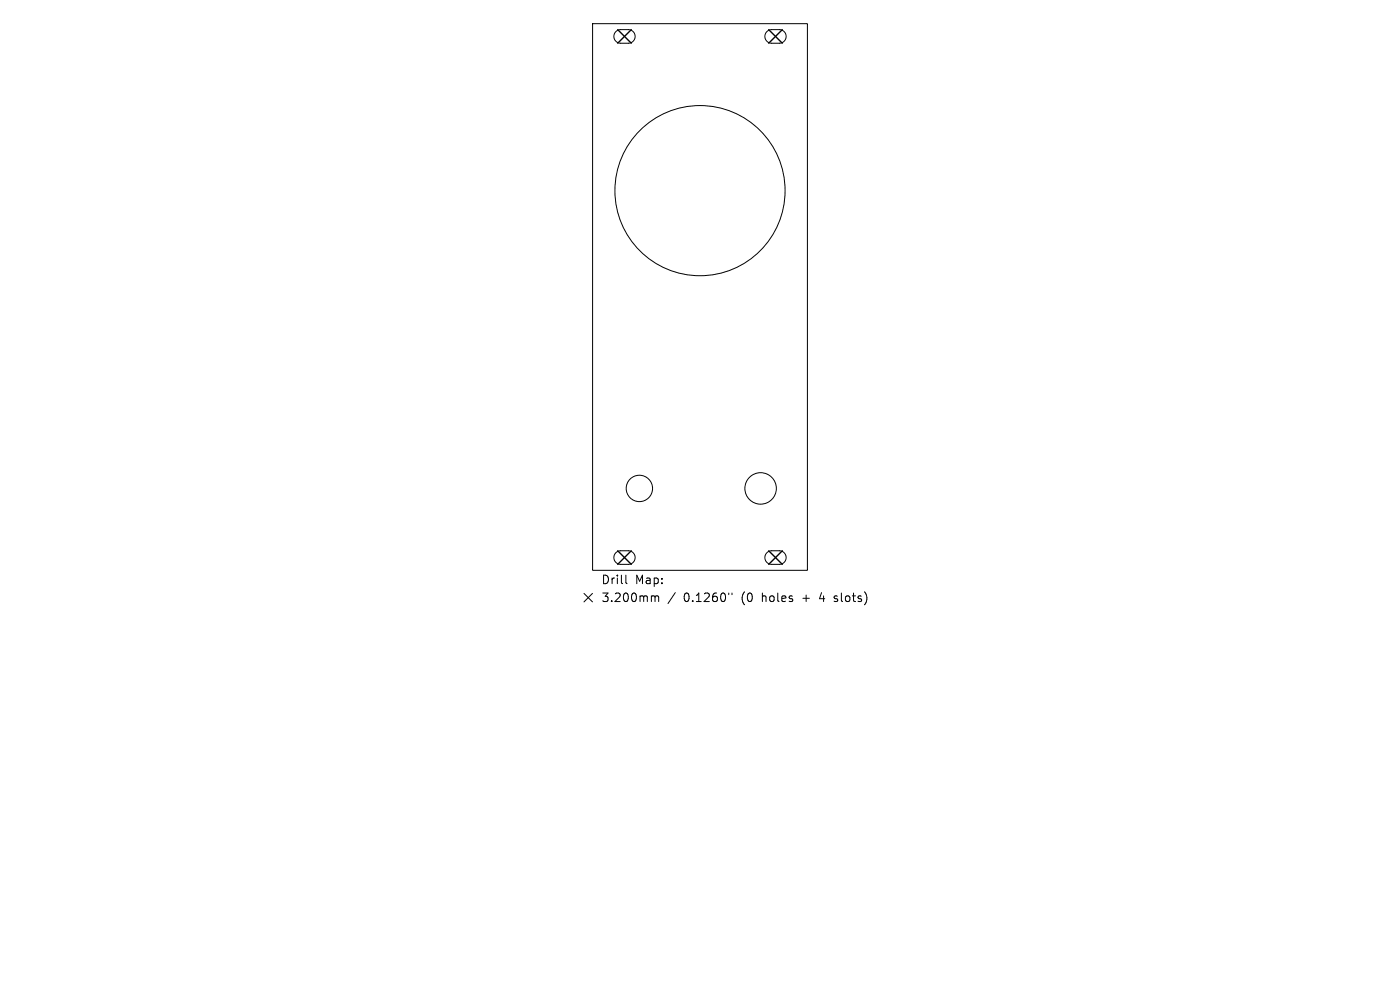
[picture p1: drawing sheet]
<svg xmlns="http://www.w3.org/2000/svg" width="297mm" height="210mm" viewBox="0 0 297 210" stroke-linecap="round" stroke-linejoin="round" font-family="sans-serif">
<defs><g id="words">
<g font-size="2.5">
<text x="127.5" y="124.2">Drill</text>
<text x="134.7" y="124.2">Map:</text>
<text x="127.5" y="128">3.200mm</text>
<text x="145" y="128">0.1260&quot;</text>
<text x="157.4" y="128">(0</text>
<text x="161.9" y="128">holes</text>
<text x="170.7" y="128">+</text>
<text x="174.5" y="128">4</text>
<text x="177.7" y="128">slots)</text>
</g>
</g></defs>
<g fill="none" stroke="#000" stroke-width=".21">
<path d="M125.7 5h45.6v116h-45.6zM130.7 6.7l.7-.4h1.9a1.44 1.44 0 0 1 1.4 1.4 1.44 1.44 0 0 1-1.4 1.5h-1.6a1.44 1.44 0 0 1-1.4-.9 1.44 1.44 0 0 1 .4-1.6zM162.7 6.7l.8-.4h1.8a1.44 1.44 0 0 1 1.5 1.4 1.44 1.44 0 0 1-1.5 1.5h-1.6a1.44 1.44 0 0 1-1.3-.9 1.44 1.44 0 0 1 .3-1.6zM130.7 117.3l.7-.4 1.9-.1a1.44 1.44 0 0 1 1.4 1.5 1.44 1.44 0 0 1-1.4 1.4h-1.6a1.44 1.44 0 0 1-1.4-.9 1.44 1.44 0 0 1 .4-1.5zM162.7 117.3l.8-.4 1.8-.1a1.44 1.44 0 0 1 1.5 1.5 1.44 1.44 0 0 1-1.5 1.4h-1.6a1.44 1.44 0 0 1-1.3-.9 1.44 1.44 0 0 1 .3-1.5zM123.9 125.9l1.8 1.8M125.7 125.9l-1.8 1.8M132.8 122v1.6l.2 .2M138.4 126.4l.5 .1 .1 .2M139 126.7l.2-.3 .4 .1 .1 1.1M139 126.7v.9M143.3 125.7l-1.6 2.3"/>
<path d="M154.6 125.8v.3M155.3 125.8v.3M176.9 127.5l.2 .1M177 126.5v.4"/>
<circle cx="148.5" cy="40.4" r="18"/>
<circle cx="135.6" cy="103.6" r="2.8"/>
<circle cx="161.4" cy="103.6" r="3.3"/>
</g>
<path d="M131 6.3l2.9 2.9M133.9 6.3l-2.9 2.9M163.1 6.3l2.9 2.9M166 6.3l-2.9 2.9M131 116.8l2.9 2.9M133.9 116.8l-2.9 2.9M163.1 116.8l2.9 2.9M166 116.8l-2.9 2.9" fill="none" stroke="#000" stroke-width=".29"/>
<use href="#words"/>
</svg>
